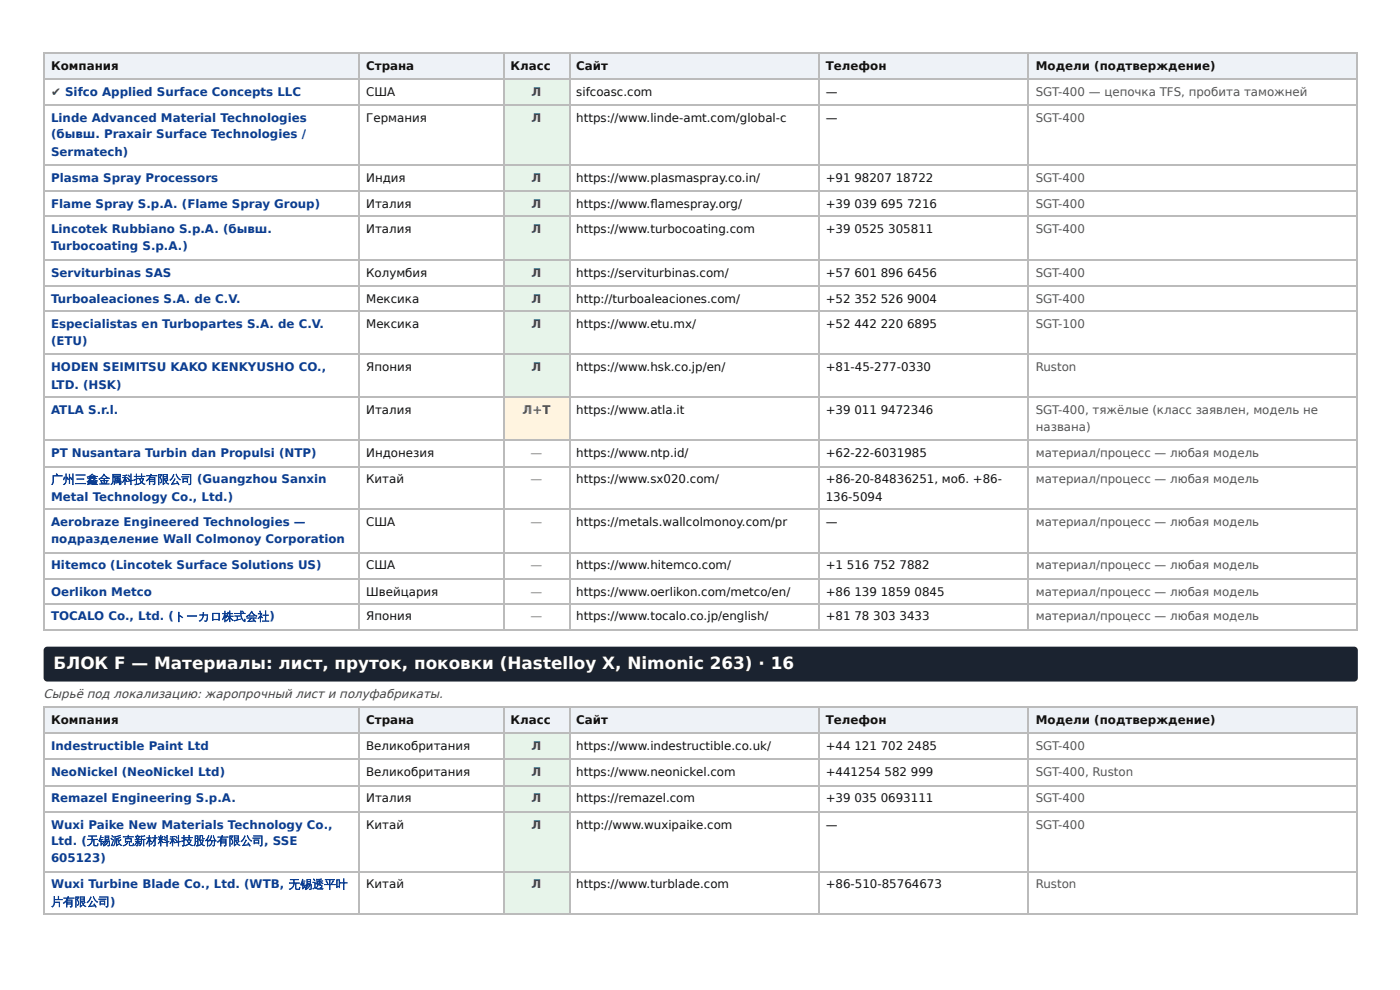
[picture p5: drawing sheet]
<svg xmlns="http://www.w3.org/2000/svg" width="297mm" height="210mm" viewBox="0 0 297 210" stroke-linecap="round" stroke-linejoin="round" font-family="sans-serif">
<defs><g id="words">
<text font-size="3.6" fill="#fff" x="11.4" y="142.1">БЛОК F — Материалы: лист, пруток, поковки (Hastelloy X, Nimonic 263) · 16</text>
<text font-size="2.6" fill="#444" x="9.3" y="148.2">Сырьё под локализацию: жаропрочный лист и полуфабрикаты.</text>
<g font-size="2.5" fill="#111">
<text x="10.8" y="14.8">Компания</text>
<text x="77.8" y="14.8">Страна</text>
<text x="108.5" y="14.8">Класс</text>
<text x="122.4" y="14.8">Сайт</text>
<text x="175.4" y="14.8">Телефон</text>
<text x="220" y="14.8">Модели (подтверждение)</text>
<text x="77.8" y="20.4">США</text>
<text x="122.4" y="20.4">sifcoasc.com</text>
<text x="175.4" y="20.4">—</text>
<text x="77.8" y="25.9">Германия</text>
<text x="122.4" y="25.9">https://www.linde-amt.com/global-c</text>
<text x="175.4" y="25.9">—</text>
<text x="77.8" y="38.6">Индия</text>
<text x="122.4" y="38.6">https://www.plasmaspray.co.in/</text>
<text x="175.4" y="38.6">+91 98207 18722</text>
<text x="77.8" y="44.2">Италия</text>
<text x="122.4" y="44.2">https://www.fl amespray.org/</text>
<text x="175.4" y="44.2">+39 039 695 7216</text>
<text x="77.8" y="49.5">Италия</text>
<text x="122.4" y="49.5">https://www.turbocoating.com</text>
<text x="175.4" y="49.5">+39 0525 305811</text>
<text x="77.8" y="58.7">Колумбия</text>
<text x="122.4" y="58.7">https://serviturbinas.com/</text>
<text x="175.4" y="58.7">+57 601 896 6456</text>
<text x="77.8" y="64.3">Мексика</text>
<text x="122.4" y="64.3">http://turboaleaciones.com/</text>
<text x="175.4" y="64.3">+52 352 526 9004</text>
<text x="77.8" y="69.6">Мексика</text>
<text x="122.4" y="69.6">https://www.etu.mx/</text>
<text x="175.4" y="69.6">+52 442 220 6895</text>
<text x="77.8" y="78.8">Япония</text>
<text x="122.4" y="78.8">https://www.hsk.co.jp/en/</text>
<text x="175.4" y="78.8">+81-45-277-0330</text>
<text x="77.8" y="87.8">Италия</text>
<text x="122.4" y="87.8">https://www.atla.it</text>
<text x="175.4" y="87.8">+39 011 9472346</text>
<text x="77.8" y="97.1">Индонезия</text>
<text x="122.4" y="97.1">https://www.ntp.id/</text>
<text x="175.4" y="97.1">+62-22-6031985</text>
<text x="77.8" y="102.7">Китай</text>
<text x="122.4" y="102.7">https://www.sx020.com/</text>
<text x="175.4" y="102.7">+86-20-84836251, моб. +86-</text>
<text x="175.4" y="106.4">136-5094</text>
<text x="77.8" y="111.7">США</text>
<text x="122.4" y="111.7">https://metals.wallcolmonoy.com/pr</text>
<text x="175.4" y="111.7">—</text>
<text x="77.8" y="120.9">США</text>
<text x="122.4" y="120.9">https://www.hitemco.com/</text>
<text x="175.4" y="120.9">+1 516 752 7882</text>
<text x="77.8" y="126.5">Швейцария</text>
<text x="77.8" y="131.8">Япония</text>
<text x="122.4" y="126.5">https://www.oerlikon.com/metco/en/</text>
<text x="122.4" y="131.8">https://www.tocalo.co.jp/english/</text>
<text x="175.4" y="126.5">+86 139 1859 0845</text>
<text x="175.4" y="131.8">+81 78 303 3433</text>
<text x="10.8" y="153.7">Компания</text>
<text x="77.8" y="153.7">Страна</text>
<text x="108.5" y="153.7">Класс</text>
<text x="122.4" y="153.7">Сайт</text>
<text x="175.4" y="153.7">Телефон</text>
<text x="220" y="153.7">Модели (подтверждение)</text>
<text x="77.8" y="159.3">Великобритания</text>
<text x="122.4" y="159.3">https://www.indestructible.co.uk/</text>
<text x="175.4" y="159.3">+44 121 702 2485</text>
<text x="77.8" y="164.8">Великобритания</text>
<text x="122.4" y="164.8">https://www.neonickel.com</text>
<text x="175.4" y="164.8">+441254 582 999</text>
<text x="77.8" y="170.4">Италия</text>
<text x="122.4" y="170.4">https://remazel.com</text>
<text x="175.4" y="170.4">+39 035 0693111</text>
<text x="77.8" y="175.9">Китай</text>
<text x="122.4" y="175.9">http://www.wuxipaike.com</text>
<text x="175.4" y="175.9">—</text>
<text x="77.8" y="188.6">Китай</text>
<text x="122.4" y="188.6">https://www.turblade.com</text>
<text x="175.4" y="188.6">+86-510-85764673</text>
</g>
<g font-size="2.5" fill="#1a7f37">
<text x="10.8" y="20.4">✔ Sifco Applied Surface Concepts LLC</text>
<text x="112.9" y="20.4">Л</text>
<text x="112.9" y="25.9">Л</text>
<text x="112.9" y="38.6">Л</text>
<text x="112.9" y="44.2">Л</text>
<text x="112.9" y="49.5">Л</text>
<text x="112.9" y="58.7">Л</text>
<text x="112.9" y="64.3">Л</text>
<text x="112.9" y="69.6">Л</text>
<text x="112.9" y="78.8">Л</text>
<text x="112.9" y="159.3">Л</text>
<text x="112.9" y="164.8">Л</text>
<text x="112.9" y="170.4">Л</text>
<text x="112.9" y="175.9">Л</text>
<text x="112.9" y="188.6">Л</text>
</g>
<g font-size="2.5" fill="#555">
<text x="220" y="20.4">SGT-400 — цепочка TFS, пробита таможней</text>
<text x="220" y="25.9">SGT-400</text>
<text x="220" y="38.6">SGT-400</text>
<text x="220" y="44.2">SGT-400</text>
<text x="220" y="49.5">SGT-400</text>
<text x="220" y="58.7">SGT-400</text>
<text x="220" y="64.3">SGT-400</text>
<text x="220" y="69.6">SGT-100</text>
<text x="220" y="78.8">Ruston</text>
<text x="220" y="87.8">SGT-400, тяжёлые (класс заявлен, модель не</text>
<text x="220" y="91.5">названа)</text>
<text x="220" y="97.1">материал/процесс — любая модель</text>
<text x="220" y="102.7">материал/процесс — любая модель</text>
<text x="220" y="111.7">материал/процесс — любая модель</text>
<text x="220" y="120.9">материал/процесс — любая модель</text>
<text x="220" y="126.5">материал/процесс — любая модель</text>
<text x="220" y="131.8">материал/процесс — любая модель</text>
<text x="220" y="159.3">SGT-400</text>
<text x="220" y="164.8">SGT-400, Ruston</text>
<text x="220" y="170.4">SGT-400</text>
<text x="220" y="175.9">SGT-400</text>
<text x="220" y="188.6">Ruston</text>
</g>
<g font-size="2.5" fill="#0b3d91">
<text x="10.8" y="25.9">Linde Advanced Material Technologies</text>
<text x="10.8" y="29.4">(бывш. Praxair Surface Technologies /</text>
<text x="10.8" y="33.1">Sermatech)</text>
<text x="10.8" y="38.6">Plasma Spray Processors</text>
<text x="10.8" y="44.2">Flame Spray S.p.A. (Flame Spray Group)</text>
<text x="10.8" y="49.5">Lincotek Rubbiano S.p.A. (бывш.</text>
<text x="10.8" y="53.2">Turbocoating S.p.A.)</text>
<text x="10.8" y="58.7">Serviturbinas SAS</text>
<text x="10.8" y="64.3">Turboaleaciones S.A. de C.V.</text>
<text x="10.8" y="69.6">Especialistas en Turbopartes S.A. de C.V.</text>
<text x="10.8" y="73.3">(ETU)</text>
<text x="10.8" y="78.8">HODEN SEIMITSU KAKO KENKYUSHO CO.,</text>
<text x="10.8" y="82.6">LTD. (HSK)</text>
<text x="10.8" y="87.8">ATLA S.r.l.</text>
<text x="10.8" y="97.1">PT Nusantara Turbin dan Propulsi (NTP)</text>
<text x="10.8" y="102.7">广州三鑫金属科技有限公司 (Guangzhou Sanxin</text>
<text x="10.8" y="106.4">Metal Technology Co., Ltd.)</text>
<text x="10.8" y="111.7">Aerobraze Engineered Technologies —</text>
<text x="10.8" y="115.4">подразделение Wall Colmonoy Corporation</text>
<text x="10.8" y="120.9">Hitemco (Lincotek Surface Solutions US)</text>
<text x="10.8" y="126.5">Oerlikon Metco</text>
<text x="10.8" y="131.8">TOCALO Co., Ltd. (トーカロ株式会社)</text>
<text x="10.8" y="159.3">Indestructible Paint Ltd</text>
<text x="10.8" y="164.8">NeoNickel (NeoNickel Ltd)</text>
<text x="10.8" y="170.4">Remazel Engineering S.p.A.</text>
<text x="10.8" y="175.9">Wuxi Paike New Materials Technology Co.,</text>
<text x="10.8" y="179.4">Ltd. (无锡派克新材料科技股份有限公司, SSE</text>
<text x="10.8" y="183.1">605123)</text>
<text x="10.8" y="188.6">Wuxi Turbine Blade Co., Ltd. (WTB, 无锡透平叶</text>
<text x="10.8" y="192.4">片有限公司)</text>
</g>
<text font-size="2.5" fill="#a15c00" x="111" y="87.8">Л+Т</text>
<g font-size="2.5" fill="#888">
<text x="112.7" y="97.1">—</text>
<text x="112.7" y="102.7">—</text>
<text x="112.7" y="111.7">—</text>
<text x="112.7" y="120.9">—</text>
<text x="112.7" y="126.5">—</text>
<text x="112.7" y="131.8">—</text>
</g>
</g></defs>
<g fill="#eef2f7">
<path d="M9.5 11.4h66.7v5.3h-66.7z"/>
<path d="M76.2 11.4h30.7v5.3h-30.7z"/>
<path d="M106.9 11.4h14v5.3h-14z"/>
<path d="M120.9 11.4h52.9v5.3h-52.9z"/>
<path d="M173.8 11.4h44.7v5.3h-44.7z"/>
<path d="M218.5 11.4h69.8v5.3h-69.8z"/>
</g>
<g fill="#e7f4ea">
<path d="M106.9 16.7h14v5.5h-14z"/>
<path d="M106.9 22.2h14v12.7h-14z"/>
<path d="M106.9 34.9h14v5.6h-14z"/>
<path d="M106.9 40.5h14v5.5h-14z"/>
<path d="M106.9 46h14v9h-14z"/>
<path d="M106.9 55h14v5.6h-14z"/>
<path d="M106.9 60.6h14v5.5h-14z"/>
<path d="M106.9 66.1h14v9h-14z"/>
<path d="M106.9 75.1h14v9.3h-14z"/>
</g>
<path d="M106.9 84.4h14v9.3h-14z" fill="#fff4e0"/>
<g fill="none" stroke="#bbb" stroke-width=".26">
<path d="M9.3 11.2h279M9.3 16.8h279M9.4 11.1v122.8M76.3 11.1v122.8M107 11.1v122.8M121 11.1v122.8M174 11.1v122.8M218.4 11.1v122.8M9.3 22.4h279M9.3 35.1h279M9.3 40.6h279M9.3 45.9h279"/>
<path d="M9.3 55.2h279M9.3 60.7h279M9.3 66h279M9.3 75.3h279M9.3 84.3h279M9.3 93.5h279M9.3 99.1h279M9.3 108.1h279M9.3 117.3h279M9.3 122.9h279M9.3 128.2h279M9.3 133.7h279"/>
</g>
<path d="M288.2 11.1v122.8" fill="none" stroke="#bbb" stroke-width=".21"/>
<path d="M9.5 137.6l.6-.3h277.5a.67 .67 0 0 1 .7 .8v5.8a.67 .67 0 0 1-.7 .8h-277.5a.79 .79 0 0 1-.8-.8v-5.8z" fill="#1b2330"/>
<g fill="#eef2f7">
<path d="M9.5 150.3h66.7v5.5h-66.7z"/>
<path d="M76.2 150.3h30.7v5.5h-30.7z"/>
<path d="M106.9 150.3h14v5.5h-14z"/>
<path d="M120.9 150.3h52.9v5.5h-52.9z"/>
<path d="M173.8 150.3h44.7v5.5h-44.7z"/>
<path d="M218.5 150.3h69.8v5.5h-69.8z"/>
</g>
<g fill="#e7f4ea">
<path d="M106.9 155.8h14v5.6h-14z"/>
<path d="M106.9 161.4h14v5.3h-14z"/>
<path d="M106.9 166.7h14v5.5h-14z"/>
<path d="M106.9 172.2h14v12.7h-14z"/>
<path d="M106.9 184.9h14v9.3h-14z"/>
</g>
<g fill="none" stroke="#bbb" stroke-width=".26">
<path d="M9.3 150.2h279M9.3 155.7h279M9.4 150v44.2M76.3 150v44.2M107 150v44.2M121 150v44.2M174 150v44.2M218.4 150v44.2M9.3 161.3h279M9.3 166.8h279M9.3 172.4h279M9.3 185.1h279"/>
<path d="M9.3 194.1h279"/>
</g>
<path d="M288.2 150v44.2" fill="none" stroke="#bbb" stroke-width=".21"/>
<use href="#words"/>
</svg>
